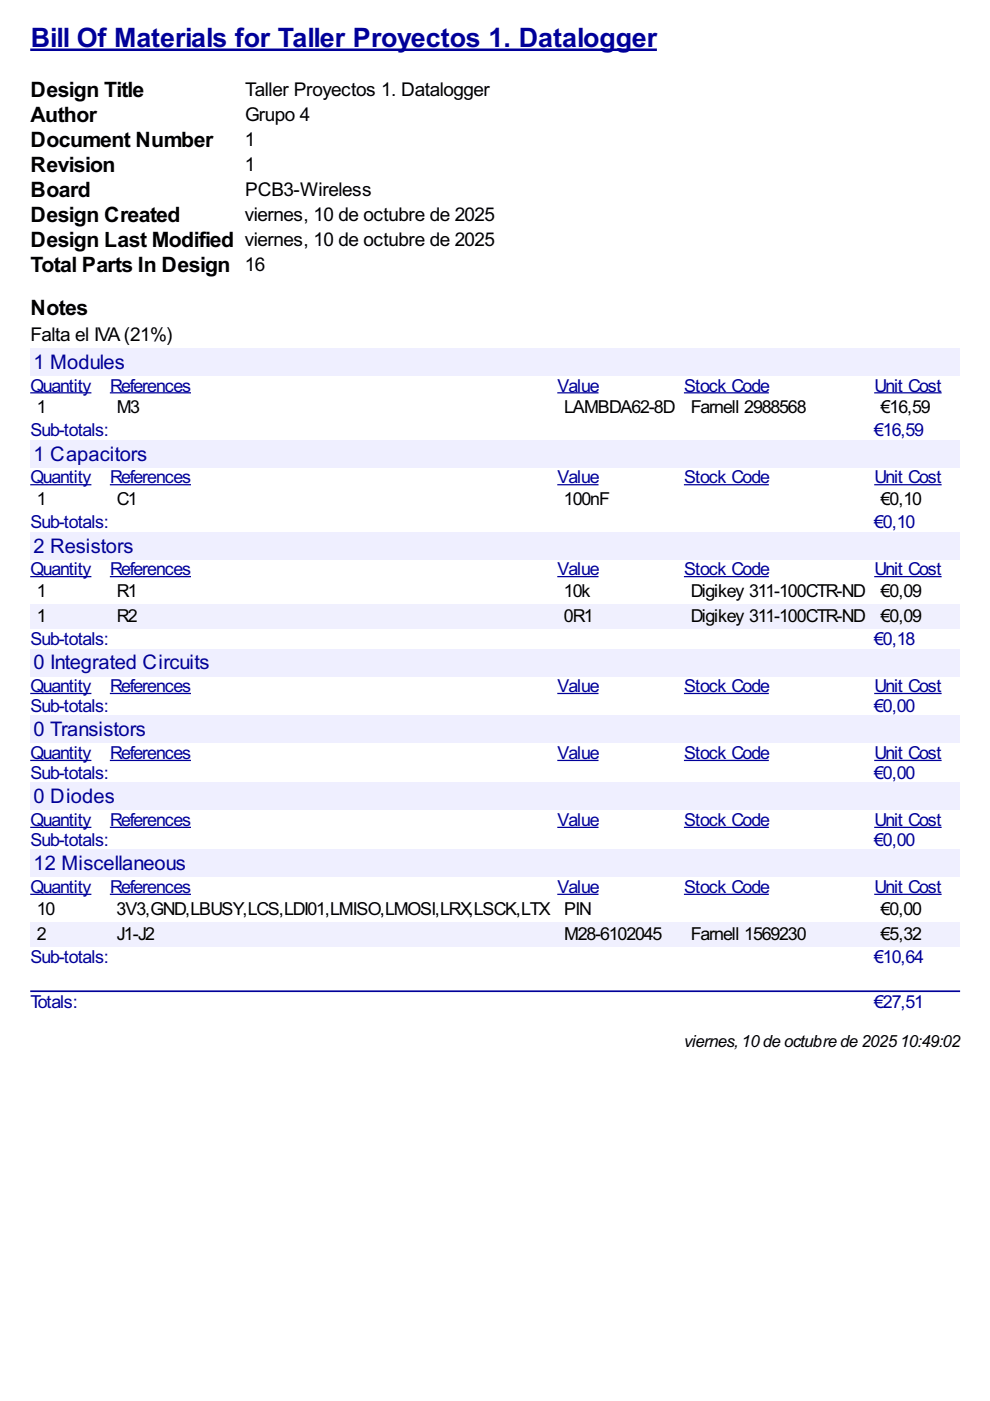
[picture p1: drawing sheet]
<svg xmlns="http://www.w3.org/2000/svg" width="210mm" height="297mm" viewBox="0 0 210 297" stroke-linecap="round" stroke-linejoin="round" font-family="sans-serif">
<defs><g id="words">
<text font-size="6.3" fill="#009" x="6.5" y="10">Bill Of Materials for Taller Proyectos 1. Datalogger</text>
<g font-size="5">
<text x="6.5" y="20.6">Design Title</text>
<text x="6.5" y="25.9">Author</text>
<text x="6.5" y="31.2">Document Number</text>
<text x="6.5" y="36.5">Revision</text>
<text x="6.5" y="41.8">Board</text>
<text x="6.5" y="47.1">Design Created</text>
<text x="6.5" y="52.3">Design Last Modified viernes, 10 de octubre de 2025</text>
<text x="6.5" y="57.6">Total Parts In Design 16</text>
<text x="6.5" y="66.8">Notes</text>
</g>
<g font-size="4.8" fill="#009">
<text x="7.1" y="78.2">1 Modules</text>
<text x="7.1" y="97.7">1 Capacitors</text>
<text x="7.1" y="117.1">2 Resistors</text>
<text x="7.1" y="141.9">0 Integrated Circuits</text>
<text x="7.1" y="156.1">0 Transistors</text>
<text x="7.1" y="170.3">0 Diodes</text>
<text x="7.1" y="184.5">12 Miscellaneous</text>
</g>
<g font-size="4.5">
<text x="52" y="20.3">Taller Proyectos 1. Datalogger</text>
<text x="52" y="25.6">Grupo 4</text>
<text x="51.9" y="30.9">1</text>
<text x="51.9" y="36.2">1</text>
<text x="52" y="41.5">PCB3-Wireless</text>
<text x="51.9" y="46.8">viernes, 10 de octubre de 2025</text>
<text x="6.5" y="72.3">Falta el IVA(21%)</text>
</g>
<g font-size="4.2" fill="#009">
<text x="6.5" y="83">Quantity</text>
<text x="23.3" y="83">References</text>
<text x="118.2" y="83">Value</text>
<text x="145.1" y="83">Stock Code</text>
<text x="185.4" y="83">Unit Cost</text>
<text x="6.5" y="92.5">Sub-totals:</text>
<text x="185.4" y="92.5">€16,59</text>
<text x="6.5" y="102.5">Quantity</text>
<text x="23.3" y="102.5">References</text>
<text x="118.2" y="102.5">Value</text>
<text x="145.1" y="102.5">Stock Code</text>
<text x="185.4" y="102.5">Unit Cost</text>
<text x="6.5" y="112">Sub-totals:</text>
<text x="185.4" y="112">€0,10</text>
<text x="6.5" y="122">Quantity</text>
<text x="23.3" y="122">References</text>
<text x="118.2" y="122">Value</text>
<text x="145.1" y="122">Stock Code</text>
<text x="185.4" y="122">Unit Cost</text>
<text x="6.5" y="136.8">Sub-totals:</text>
<text x="185.4" y="136.8">€0,18</text>
<text x="6.5" y="146.8">Quantity</text>
<text x="23.3" y="146.8">References</text>
<text x="118.2" y="146.8">Value</text>
<text x="145.1" y="146.8">Stock Code</text>
<text x="185.4" y="146.8">Unit Cost</text>
<text x="6.5" y="151">Sub-totals:</text>
<text x="185.4" y="151">€0,00</text>
<text x="6.5" y="161">Quantity</text>
<text x="23.3" y="161">References</text>
<text x="118.2" y="161">Value</text>
<text x="145.1" y="161">Stock Code</text>
<text x="185.4" y="161">Unit Cost</text>
<text x="6.5" y="165.2">Sub-totals:</text>
<text x="185.4" y="165.2">€0,00</text>
<text x="6.5" y="175.2">Quantity</text>
<text x="6.5" y="179.4">Sub-totals:</text>
<text x="23.3" y="175.2">References</text>
<text x="118.2" y="175.2">Value</text>
<text x="145.1" y="175.2">Stock Code</text>
<text x="185.4" y="179.4">€0,00</text>
<text x="185.4" y="175.2">Unit Cost</text>
<text x="6.5" y="189.4">Quantity</text>
<text x="23.3" y="189.4">References</text>
<text x="118.2" y="189.4">Value</text>
<text x="145.1" y="189.4">Stock Code</text>
<text x="185.4" y="189.4">Unit Cost</text>
<text x="6.5" y="204.2">Sub-totals:</text>
<text x="185.4" y="204.2">€10,64</text>
<text x="6.5" y="213.8">Totals:</text>
<text x="185.4" y="213.8">€27,51</text>
</g>
<g font-size="4.2">
<text x="7.8" y="87.6">1</text>
<text x="24.8" y="87.6">M3</text>
<text x="119.6" y="87.6">LAMBDA62-8D</text>
<text x="146.5" y="87.6">Farnell 2988568</text>
<text x="186.8" y="87.6">€16,59</text>
<text x="7.8" y="107.1">1</text>
<text x="24.8" y="107.1">C1</text>
<text x="119.6" y="107.1">100nF</text>
<text x="186.8" y="107.1">€0,10</text>
<text x="7.8" y="126.6">1</text>
<text x="7.8" y="131.9">1</text>
<text x="24.8" y="126.6">R1</text>
<text x="24.8" y="131.9">R2</text>
<text x="119.6" y="126.6">10k</text>
<text x="119.6" y="131.9">0R1</text>
<text x="146.5" y="126.6">Digikey 311-100CTR-ND</text>
<text x="146.5" y="131.9">Digikey 311-100CTR-ND</text>
<text x="186.8" y="126.6">€0,09</text>
<text x="186.8" y="131.9">€0,09</text>
<text x="7.8" y="193.9">10</text>
<text x="24.7" y="193.9">3V3,GND,LBUSY,LCS,LDI01,LMISO,LMOSI,LRX,LSCK,LTX PIN</text>
<text x="186.8" y="193.9">€0,00</text>
<text x="7.8" y="199.2">2</text>
<text x="24.8" y="199.2">J1-J2</text>
<text x="119.6" y="199.2">M28-6102045</text>
<text x="146.5" y="199.2">Farnell 1569230</text>
<text x="186.8" y="199.2">€5,32</text>
</g>
<text font-size="4" x="145.1" y="222">viernes,10de octubre de 202510:49:02</text>
</g></defs>
<path d="M6.4 10.6h132.9" fill="none" stroke="#009" stroke-width=".53"/>
<g fill="#efefff">
<path d="M6.4 73.9h197.2v5.7h-197.2z"/>
<path d="M6.9 74.1h19.3v4.7h-19.3z"/>
</g>
<path d="M6.4 83.3h13M23.3 83.3h17.2M118.2 83.3h8.7M145 83.3h18M185.4 83.3h14.2" fill="none" stroke="#009" stroke-width=".26"/>
<g fill="#efefff">
<path d="M6.4 93.3h197.2v5.8h-197.2z"/>
<path d="M6.9 93.6h24.1v4.8h-24.1z"/>
</g>
<path d="M6.4 102.8h13M23.3 102.8h17.2M118.2 102.8h8.7M145 102.8h18M185.4 102.8h14.2" fill="none" stroke="#009" stroke-width=".26"/>
<g fill="#efefff">
<path d="M6.4 112.8h197.2v5.8h-197.2z"/>
<path d="M6.9 112.9h21.2v4.8h-21.2z"/>
</g>
<path d="M6.4 122.3h13M23.3 122.3h17.2M118.2 122.3h8.7M145 122.3h18M185.4 122.3h14.2" fill="none" stroke="#009" stroke-width=".26"/>
<g fill="#f0f0fe">
<path d="M6.4 128.1h16.9v5.3h-16.9z"/>
<path d="M7.7 128.3h1.8v4.2h-1.8z"/>
<path d="M23.3 128.1h94.9v5.3h-94.9z"/>
<path d="M24.6 128.3h4.2v4.2h-4.2z"/>
<path d="M118.2 128.1h26.8v5.3h-26.8z"/>
<path d="M119.4 128.3h6.1v4.2h-6.1z"/>
<path d="M145 128.1h40.4v5.3h-40.4z"/>
<path d="M146.4 128.3h36.8v4.2h-36.8z"/>
<path d="M185.4 128.1h18.2v5.3h-18.2z"/>
<path d="M186.6 128.3h8.5v4.2h-8.5z"/>
</g>
<g fill="#efefff">
<path d="M6.4 137.6h197.2v5.7h-197.2z"/>
<path d="M6.9 137.8h37.3v4.8h-37.3z"/>
</g>
<path d="M6.4 147h13M23.3 147h17.2M118.2 147h8.7M145 147h18M185.4 147h14.2" fill="none" stroke="#009" stroke-width=".26"/>
<g fill="#efefff">
<path d="M6.4 151.8h197.2v5.7h-197.2z"/>
<path d="M6.9 152.1h23.8v4.7h-23.8z"/>
</g>
<path d="M6.4 161.2h13M23.3 161.2h17.2M118.2 161.2h8.7M145 161.2h18M185.4 161.2h14.2" fill="none" stroke="#009" stroke-width=".26"/>
<g fill="#efefff">
<path d="M6.4 166h197.2v5.7h-197.2z"/>
<path d="M6.9 166.1h17.2v4.8h-17.2z"/>
</g>
<path d="M6.4 175.4h13M23.3 175.4h17.2M118.2 175.4h8.7M145 175.4h18M185.4 175.4h14.2" fill="none" stroke="#009" stroke-width=".26"/>
<g fill="#efefff">
<path d="M6.4 180.2h197.2v5.7h-197.2z"/>
<path d="M6.9 180.4h32.3v4.7h-32.3z"/>
</g>
<path d="M6.4 189.6h13M23.3 189.6h17.2M118.2 189.6h8.7M145 189.6h18M185.4 189.6h14.2" fill="none" stroke="#009" stroke-width=".26"/>
<g fill="#f0f0fe">
<path d="M6.4 195.4h16.9v5.3h-16.9z"/>
<path d="M7.7 195.7h1.8v4.3h-1.8z"/>
<path d="M23.3 195.4h94.9v5.3h-94.9z"/>
<path d="M24.6 195.7h8v4.3h-8z"/>
<path d="M118.2 195.4h26.8v5.3h-26.8z"/>
<path d="M119.4 195.7h20.6v4.3h-20.6z"/>
<path d="M145 195.4h40.4v5.3h-40.4z"/>
<path d="M146.4 195.7h24.3v4.3h-24.3z"/>
<path d="M185.4 195.4h18.2v5.3h-18.2z"/>
<path d="M186.6 195.7h8.5v4.3h-8.5z"/>
</g>
<path d="M6.6 210.2h196.8" fill="none" stroke="#009" stroke-width=".35"/>
<use href="#words"/>
</svg>
